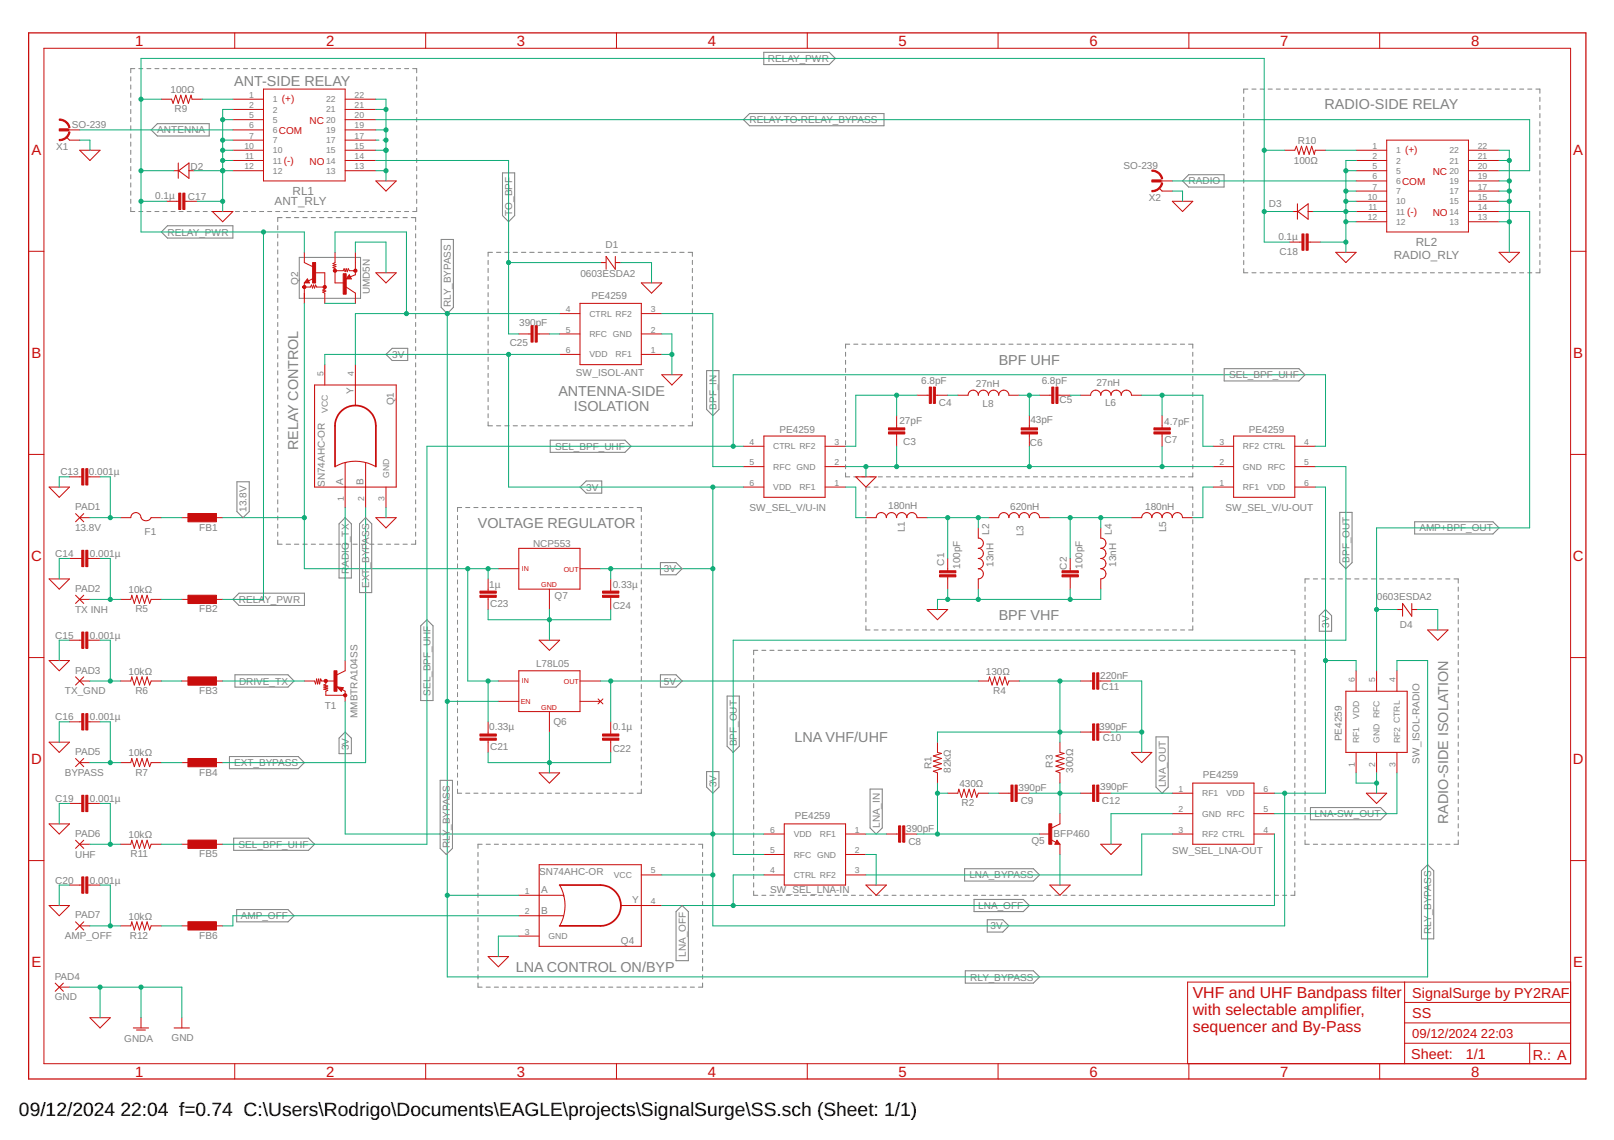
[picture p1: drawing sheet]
<svg xmlns="http://www.w3.org/2000/svg" width="297mm" height="210mm" viewBox="0 0 297 210" stroke-linecap="round" stroke-linejoin="round" font-family="sans-serif">
<defs><g id="words">
<g font-size="3.5">
<text x="3.5" y="205.4">09/12/2024</text>
<text x="22.2" y="205.4">22:04 f=0.74 C:\Users\Rodrigo\Documents\EAGLE\projects\SignalSurge\SS.sch (Sheet: 1/1)</text>
</g>
<g font-size="2.9" fill="#c90d0c">
<text x="219.5" y="183.8">VHF and UHF Bandpass filter</text>
<text x="219.5" y="186.9">with selectable amplifier,</text>
<text x="219.5" y="190">sequencer and By-Pass</text>
</g>
<g font-size="2.7" fill="#c90d0c">
<text x="24.9" y="8.4">1</text>
<text x="60" y="8.4">2</text>
<text x="95.1" y="8.4">3</text>
<text x="130.2" y="8.4">4</text>
<text x="165.4" y="8.4">5</text>
<text x="200.5" y="8.4">6</text>
<text x="235.6" y="8.4">7</text>
<text x="270.7" y="8.4">8</text>
<text x="5.8" y="28.5">A</text>
<text x="289.5" y="28.5">A</text>
<text x="5.8" y="65.9">B</text>
<text x="289.5" y="65.9">B</text>
<text x="5.7" y="103.3">C</text>
<text x="289.5" y="103.3">C</text>
<text x="5.7" y="140.7">D</text>
<text x="289.5" y="140.7">D</text>
<text x="5.8" y="178.1">E</text>
<text x="289.5" y="178.1">E</text>
<text x="24.9" y="198.2">1</text>
<text x="60" y="198.2">2</text>
<text x="95.1" y="198.2">3</text>
<text x="130.2" y="198.2">4</text>
<text x="165.4" y="198.2">5</text>
<text x="200.5" y="198.2">6</text>
<text x="235.6" y="198.2">7</text>
<text x="270.7" y="198.2">8</text>
</g>
<g font-size="2.6" fill="#808080">
<text x="43.1" y="15.8">ANT-SIDE RELAY</text>
<text x="243.8" y="20.2">RADIO-SIDE RELAY</text>
<text x="183.8" y="67.1">BPF UHF</text>
<text x="102.8" y="72.9">ANTENNA-SIDE</text>
<text x="105.6" y="75.7">ISOLATION</text>
<text x="54.9" y="82.9" transform="rotate(-90 54.9 82.9)">RELAY CONTROL</text>
<text x="88" y="97.2">VOLTAGE REGULATOR</text>
<text x="183.8" y="114.1">BPF VHF</text>
<text x="146.2" y="136.7">LNA VHF/UHF</text>
<text x="266.5" y="151.7" transform="rotate(-90 266.5 151.7)">RADIO-SIDE ISOLATION</text>
<text x="94.9" y="178.9">LNA CONTROL ON/BYP</text>
</g>
<g font-size="2.6" fill="#c90d0c">
<text x="259.9" y="183.8">SignalSurge by PY2RAF</text>
<text x="259.9" y="187.4">SS</text>
<text x="259.7" y="195">Sheet:</text>
<text x="269.8" y="194.9">1/1</text>
<text x="282.1" y="195.1">R.: A</text>
</g>
<g font-size="2.4" fill="#c90d0c">
<text x="259.9" y="191.2">09/12/2024</text>
<text x="272.6" y="191.2">22:03</text>
</g>
<g font-size="2.2" fill="#808080">
<text x="53.8" y="36">RL1</text>
<text x="50.5" y="37.8">ANT_RLY</text>
<text x="256.5" y="47.6">RADIO_RLY</text>
<text x="260.6" y="45.4">RL2</text>
</g>
<g font-size="1.8" fill="#808080">
<text x="141.3" y="11.4">RELAY_PWR</text>
<text x="31.4" y="17.1">100Ω</text>
<text x="13.2" y="23.5">SO-239</text>
<text x="32.1" y="20.7">R9</text>
<text x="137.9" y="22.7">RELAY-TO-RELAY_BYPASS</text>
<text x="10.3" y="27.7">X1</text>
<text x="28.9" y="24.6">ANTENNA</text>
<text x="238.9" y="26.6">R10</text>
<text x="35.1" y="31.4">D2</text>
<text x="206.8" y="31.1">SO-239</text>
<text x="218.8" y="34">RADIO</text>
<text x="238.1" y="30.1">100Ω</text>
<text x="28.6" y="36.6">0.1µ</text>
<text x="34.6" y="36.8">C17</text>
<text x="94.3" y="39.7" transform="rotate(-90 94.3 39.7)">TO_BPF</text>
<text x="211.4" y="37.1">X2</text>
<text x="233.5" y="38.1">D3</text>
<text x="30.8" y="43.4">RELAY_PWR</text>
<text x="111.4" y="45.6">D1</text>
<text x="235.3" y="44.1">0.1µ</text>
<text x="235.5" y="46.9">C18</text>
<text x="54.9" y="52.5" transform="rotate(-90 54.9 52.5)">Q2</text>
<text x="106.8" y="51">0603ESDA2</text>
<text x="68" y="54.2" transform="rotate(-90 68 54.2)">UMD5N</text>
<text x="83" y="56.6" transform="rotate(-90 83 56.6)">RLY_BYPASS</text>
<text x="95.6" y="60">390</text>
<text x="98.6" y="60">pF</text>
<text x="108.9" y="55.1">PE4259</text>
<text x="72.2" y="65.9">3V</text>
<text x="93.8" y="63.7">C25</text>
<text x="106" y="69.2">SW_ISOL-ANT</text>
<text x="169.5" y="70.7">6.8pF</text>
<text x="179.6" y="71.3">27nH</text>
<text x="191.7" y="70.7">6.8pF</text>
<text x="201.8" y="71.1">27nH</text>
<text x="226.2" y="69.7">SEL_BPF_UHF</text>
<text x="65" y="72.6" transform="rotate(-90 65 72.6)">Y</text>
<text x="72.5" y="74.6" transform="rotate(-90 72.5 74.6)">Q1</text>
<text x="131.8" y="75.4" transform="rotate(-90 131.8 75.4)">BPF_IN</text>
<text x="172.8" y="74.8">C4</text>
<text x="180.8" y="75">L8</text>
<text x="189.6" y="77.8">43pF</text>
<text x="195" y="74.3">C5</text>
<text x="203.4" y="74.8">L6</text>
<text x="102.2" y="82.8">SEL_BPF_UHF</text>
<text x="143.5" y="79.7">PE4259</text>
<text x="165.5" y="78">27pF</text>
<text x="166.2" y="82">C3</text>
<text x="189.5" y="82.2">C6</text>
<text x="214.3" y="78.2">4.7pF</text>
<text x="214.3" y="81.6">C7</text>
<text x="229.8" y="79.7">PE4259</text>
<text x="11.1" y="87.5">C13</text>
<text x="16.4" y="87.5">0.001µ</text>
<text x="59.8" y="89.7" transform="rotate(-90 59.8 89.7)">SN74AHC-OR</text>
<text x="63.2" y="89.3" transform="rotate(-90 63.2 89.3)">A</text>
<text x="66.9" y="89.3" transform="rotate(-90 66.9 89.3)">B</text>
<text x="13.8" y="93.9">PAD1</text>
<text x="45.4" y="94.2" transform="rotate(-90 45.4 94.2)">13.8V</text>
<text x="107.9" y="90.3">3V</text>
<text x="137.9" y="94">SW_SEL_V/U-IN</text>
<text x="163.5" y="93.7">180nH</text>
<text x="185.9" y="93.8">620nH</text>
<text x="210.8" y="93.8">180nH</text>
<text x="225.5" y="94">SW_SEL_V/U-OUT</text>
<text x="13.8" y="97.8">13.8V</text>
<text x="26.6" y="98.5">F1</text>
<text x="36.7" y="97.7">FB1</text>
<text x="98.1" y="100.8">NCP553</text>
<text x="166.5" y="98" transform="rotate(-90 166.5 98)">L1</text>
<text x="182.1" y="98.5" transform="rotate(-90 182.1 98.5)">L2</text>
<text x="188.3" y="98.8" transform="rotate(-90 188.3 98.8)">L3</text>
<text x="204.6" y="98.5" transform="rotate(-90 204.6 98.5)">L4</text>
<text x="214.6" y="98" transform="rotate(-90 214.6 98)">L5</text>
<text x="261.2" y="97.9">AMP+BPF_OUT</text>
<text x="10.2" y="102.6">C14</text>
<text x="16.6" y="102.6">0.001µ</text>
<text x="64.2" y="105.7" transform="rotate(-90 64.2 105.7)">R</text>
<text x="64.2" y="104.3" transform="rotate(-90 64.2 104.3)">ADIO_TX</text>
<text x="67.9" y="104.7" transform="rotate(-90 67.9 104.7)">_BYPASS</text>
<text x="122.2" y="105.4">3V</text>
<text x="173.8" y="104.2" transform="rotate(-90 173.8 104.2)">C1</text>
<text x="176.7" y="104.8" transform="rotate(-90 176.7 104.8)">100pF</text>
<text x="182.9" y="104.4" transform="rotate(-90 182.9 104.4)">13nH</text>
<text x="196.3" y="104.9" transform="rotate(-90 196.3 104.9)">C2</text>
<text x="199.2" y="104.8" transform="rotate(-90 199.2 104.8)">100pF</text>
<text x="205.4" y="104.4" transform="rotate(-90 205.4 104.4)">13nH</text>
<text x="248.4" y="103.6" transform="rotate(-90 248.4 103.6)">BPF_OUT</text>
<text x="13.8" y="112.8">TX INH</text>
<text x="13.8" y="109">PAD2</text>
<text x="23.7" y="109.2">10kΩ</text>
<text x="24.9" y="112.8">R5</text>
<text x="36.7" y="112.8">FB2</text>
<text x="44" y="111">RELAY_PWR</text>
<text x="67.9" y="108.3" transform="rotate(-90 67.9 108.3)">EXT</text>
<text x="90" y="108.2">1µ</text>
<text x="90.2" y="111.8">C23</text>
<text x="102.1" y="110.4">Q7</text>
<text x="112.8" y="108.2">0.33µ</text>
<text x="112.8" y="112.1">C24</text>
<text x="253.4" y="110.4">0603ESDA2</text>
<text x="10.2" y="117.6">C15</text>
<text x="16.6" y="117.6">0.001µ</text>
<text x="244.6" y="115.6" transform="rotate(-90 244.6 115.6)">3V</text>
<text x="257.6" y="115.5">D4</text>
<text x="13.8" y="124">PAD3</text>
<text x="23.7" y="124.3">10kΩ</text>
<text x="98.7" y="122.8">L78L05</text>
<text x="181.4" y="124.3">130Ω</text>
<text x="202.5" y="125">220nF</text>
<text x="11.9" y="127.8">TX_GND</text>
<text x="24.9" y="127.8">R6</text>
<text x="36.7" y="127.8">FB3</text>
<text x="44" y="126">DRIVE_TX</text>
<text x="59.8" y="130.5">T1</text>
<text x="79.2" y="128.1" transform="rotate(-90 79.2 128.1)">SEL_BPF_UHF</text>
<text x="122.2" y="126">5V</text>
<text x="182.8" y="127.8">R4</text>
<text x="202.7" y="127.1">C11</text>
<text x="10.2" y="132.6">C16</text>
<text x="16.6" y="132.6">0.001µ</text>
<text x="65.8" y="132.2" transform="rotate(-90 65.8 132.2)">MMBTRA104SS</text>
<text x="90" y="134.5">0.33µ</text>
<text x="101.9" y="133.5">Q6</text>
<text x="112.8" y="134.5">0.1µ</text>
<text x="135.6" y="137.4" transform="rotate(-90 135.6 137.4)">BPF_OUT</text>
<text x="202.3" y="134.4">390pF</text>
<text x="203" y="136.5">C10</text>
<text x="246.9" y="136.5" transform="rotate(-90 246.9 136.5)">PE4259</text>
<text x="11.9" y="142.9">BYPASS</text>
<text x="13.8" y="139">PAD5</text>
<text x="23.7" y="139.3">10kΩ</text>
<text x="24.9" y="142.8">R7</text>
<text x="36.7" y="142.8">FB4</text>
<text x="43.1" y="141.1">EXT_BYPASS</text>
<text x="64.2" y="138.2" transform="rotate(-90 64.2 138.2)">3V</text>
<text x="90.2" y="138.1">C21</text>
<text x="112.8" y="138.4">C22</text>
<text x="171.4" y="141.5" transform="rotate(-90 171.4 141.5)">R1</text>
<text x="175" y="142.3" transform="rotate(-90 175 142.3)">82kΩ</text>
<text x="193.8" y="141.4" transform="rotate(-90 193.8 141.4)">R3</text>
<text x="197.5" y="142.3" transform="rotate(-90 197.5 142.3)">300Ω</text>
<text x="221.4" y="143.2">PE4259</text>
<text x="261.2" y="140.6" transform="rotate(-90 261.2 140.6)">SW_ISOL-RADIO</text>
<text x="10.2" y="147.7">C19</text>
<text x="16.6" y="147.7">0.001µ</text>
<text x="131.8" y="144.9" transform="rotate(-90 131.8 144.9)">3V</text>
<text x="176.6" y="144.9">430Ω</text>
<text x="176.9" y="148.5">R2</text>
<text x="187.4" y="145.7">390pF</text>
<text x="187.8" y="148.1">C9</text>
<text x="202.5" y="145.5">390pF</text>
<text x="202.8" y="148.1">C12</text>
<text x="214.5" y="144.9" transform="rotate(-90 214.5 144.9)">LNA_OUT</text>
<text x="13.8" y="154.1">PAD6</text>
<text x="23.7" y="154.3">10kΩ</text>
<text x="146.3" y="150.8">PE4259</text>
<text x="161.9" y="152.4" transform="rotate(-90 161.9 152.4)">LNA_IN</text>
<text x="166.8" y="153.2">390pF</text>
<text x="167.2" y="155.6">C8</text>
<text x="189.8" y="155.5">Q5</text>
<text x="193.9" y="154.1">BFP460</text>
<text x="241.9" y="150.5">LNA-SW_OUT</text>
<text x="13.8" y="157.9">UHF</text>
<text x="24" y="157.9">R11</text>
<text x="36.7" y="157.9">FB5</text>
<text x="43.9" y="156.1">SEL_BPF_UHF</text>
<text x="82.8" y="156.2" transform="rotate(-90 82.8 156.2)">RLY_BYPASS</text>
<text x="99.2" y="161.1">SN74AHC-OR</text>
<text x="178.4" y="161.7">LNA_BYPASS</text>
<text x="215.8" y="157.3">SW_SEL_LNA-OUT</text>
<text x="10.2" y="162.7">C20</text>
<text x="16.6" y="162.7">0.001µ</text>
<text x="99.6" y="164.5">A</text>
<text x="116.3" y="166.4">Y</text>
<text x="141.8" y="164.5">SW_SEL_LNA-IN</text>
<text x="180" y="167.4">LNA_OFF</text>
<text x="11.9" y="172.9">AMP_OFF</text>
<text x="13.8" y="169.1">PAD7</text>
<text x="23.7" y="169.4">10kΩ</text>
<text x="23.9" y="172.9">R12</text>
<text x="36.7" y="172.9">FB6</text>
<text x="44.3" y="169.3">AMP_OFF</text>
<text x="99.6" y="168.2">B</text>
<text x="114.3" y="173.8">Q4</text>
<text x="182.3" y="171.1">3V</text>
<text x="263.4" y="172" transform="rotate(-90 263.4 172)">RLY_BYPASS</text>
<text x="126.2" y="176.1" transform="rotate(-90 126.2 176.1)">LNA_OFF</text>
<text x="10.1" y="184.2">GND</text>
<text x="10.1" y="180.4">PAD4</text>
<text x="178.6" y="180.5">RLY_BYPASS</text>
<text x="22.9" y="191.9">GNDA</text>
<text x="31.6" y="191.7">GND</text>
</g>
<g font-size="1.8" fill="#c90d0c">
<text x="51.9" y="18.8">(+)</text>
<text x="57" y="22.8">NC</text>
<text x="51.3" y="24.7">COM</text>
<text x="258.6" y="28.2">(+)</text>
<text x="52.3" y="30.1">(-)</text>
<text x="57" y="30.3">NO</text>
<text x="258" y="34.1">COM</text>
<text x="263.7" y="32.2">NC</text>
<text x="259" y="39.5">(-)</text>
<text x="263.7" y="39.7">NO</text>
</g>
<g font-size="1.6" fill="#808080">
<text x="45.9" y="18">1</text>
<text x="45.9" y="19.9">2</text>
<text x="45.9" y="21.8">5</text>
<text x="45.9" y="23.6">6</text>
<text x="50.2" y="18.8">1</text>
<text x="50.2" y="20.7">2</text>
<text x="50.2" y="22.6">5</text>
<text x="60" y="22.6">20</text>
<text x="60" y="20.7">21</text>
<text x="60" y="18.8">22</text>
<text x="65.3" y="23.6">19</text>
<text x="65.3" y="21.8">20</text>
<text x="65.3" y="19.9">21</text>
<text x="65.3" y="18">22</text>
<text x="45" y="27.4">10</text>
<text x="45.1" y="29.3">11</text>
<text x="45.9" y="25.5">7</text>
<text x="50.2" y="24.5">6</text>
<text x="50.2" y="26.4">7</text>
<text x="50.2" y="28.2">10</text>
<text x="60" y="28.2">15</text>
<text x="60" y="26.4">17</text>
<text x="60" y="24.5">19</text>
<text x="65.3" y="29.3">14</text>
<text x="65.3" y="27.4">15</text>
<text x="65.3" y="25.5">17</text>
<text x="252.6" y="27.4">1</text>
<text x="252.6" y="29.3">2</text>
<text x="256.9" y="28.2">1</text>
<text x="266.7" y="28.2">22</text>
<text x="272" y="29.3">21</text>
<text x="272" y="27.4">22</text>
<text x="45" y="31.2">12</text>
<text x="50.2" y="30.1">11</text>
<text x="50.2" y="32">12</text>
<text x="60" y="32">13</text>
<text x="60" y="30.1">14</text>
<text x="65.3" y="31.2">13</text>
<text x="252.6" y="31.2">5</text>
<text x="252.6" y="33">6</text>
<text x="252.6" y="34.9">7</text>
<text x="256.9" y="30.1">2</text>
<text x="256.9" y="32">5</text>
<text x="256.9" y="33.9">6</text>
<text x="256.9" y="35.8">7</text>
<text x="266.7" y="35.7">17</text>
<text x="266.7" y="33.9">19</text>
<text x="266.7" y="32">20</text>
<text x="266.7" y="30.1">21</text>
<text x="272" y="34.9">17</text>
<text x="272" y="33">19</text>
<text x="272" y="31.2">20</text>
<text x="251.7" y="36.8">10</text>
<text x="251.7" y="40.6">12</text>
<text x="251.8" y="38.7">11</text>
<text x="256.9" y="37.6">10</text>
<text x="256.9" y="39.5">11</text>
<text x="256.9" y="41.4">12</text>
<text x="266.7" y="41.4">13</text>
<text x="266.7" y="39.5">14</text>
<text x="266.7" y="37.6">15</text>
<text x="272" y="40.6">13</text>
<text x="272" y="38.7">14</text>
<text x="272" y="36.8">15</text>
<text x="104.1" y="57.5">4</text>
<text x="108.5" y="58.3">CTRL RF2</text>
<text x="119.8" y="57.5">3</text>
<text x="104.1" y="65">6</text>
<text x="104.1" y="61.2">5</text>
<text x="108.5" y="65.8">VDD</text>
<text x="108.5" y="62.1">RFC GND</text>
<text x="113.3" y="65.8">RF1</text>
<text x="119.8" y="65">1</text>
<text x="119.8" y="61.2">2</text>
<text x="59.5" y="69.2" transform="rotate(-90 59.5 69.2)">5</text>
<text x="65.1" y="69.2" transform="rotate(-90 65.1 69.2)">4</text>
<text x="60.3" y="76" transform="rotate(-90 60.3 76)">VCC</text>
<text x="138" y="81.9">4</text>
<text x="142.3" y="82.7">CTRL RF2</text>
<text x="153.6" y="81.9">3</text>
<text x="224.4" y="81.9">3</text>
<text x="228.8" y="82.7">RF2 CTRL</text>
<text x="240" y="81.9">4</text>
<text x="71.6" y="88" transform="rotate(-90 71.6 88)">GND</text>
<text x="138" y="89.4">6</text>
<text x="138" y="85.7">5</text>
<text x="142.3" y="86.5">RFC GND</text>
<text x="153.6" y="89.4">1</text>
<text x="153.6" y="85.7">2</text>
<text x="224.4" y="89.4">1</text>
<text x="224.4" y="85.7">2</text>
<text x="228.8" y="86.5">GND RFC</text>
<text x="240" y="89.4">6</text>
<text x="240" y="85.7">5</text>
<text x="63.3" y="92.3" transform="rotate(-90 63.3 92.3)">1</text>
<text x="67" y="92.3" transform="rotate(-90 67 92.3)">2</text>
<text x="70.8" y="92.3" transform="rotate(-90 70.8 92.3)">3</text>
<text x="142.3" y="90.2">VDD</text>
<text x="147.1" y="90.2">RF1</text>
<text x="228.8" y="90.2">RF1</text>
<text x="233.2" y="90.2">VDD</text>
<text x="249.3" y="125.5" transform="rotate(-90 249.3 125.5)">6</text>
<text x="253.1" y="125.5" transform="rotate(-90 253.1 125.5)">5</text>
<text x="256.8" y="125.5" transform="rotate(-90 256.8 125.5)">4</text>
<text x="250.1" y="132.3" transform="rotate(-90 250.1 132.3)">VDD</text>
<text x="250.1" y="136.8" transform="rotate(-90 250.1 136.8)">RF1</text>
<text x="253.9" y="136.8" transform="rotate(-90 253.9 136.8)">GND RFC</text>
<text x="257.7" y="136.8" transform="rotate(-90 257.7 136.8)">RF2 CTRL</text>
<text x="249.3" y="141.2" transform="rotate(-90 249.3 141.2)">1</text>
<text x="253.1" y="141.2" transform="rotate(-90 253.1 141.2)">2</text>
<text x="256.8" y="141.2" transform="rotate(-90 256.8 141.2)">3</text>
<text x="216.9" y="145.8">1</text>
<text x="216.9" y="149.6">2</text>
<text x="221.2" y="146.6">RF1</text>
<text x="225.7" y="146.6">VDD</text>
<text x="232.5" y="145.8">6</text>
<text x="232.5" y="149.6">5</text>
<text x="141.7" y="153.3">6</text>
<text x="146.1" y="154.1">VDD</text>
<text x="150.9" y="154.1">RF1</text>
<text x="157.3" y="153.3">1</text>
<text x="216.9" y="153.3">3</text>
<text x="221.2" y="150.4">GND RFC</text>
<text x="221.2" y="154.1">RF2 CTRL</text>
<text x="232.5" y="153.3">4</text>
<text x="113" y="161.6">VCC</text>
<text x="119.8" y="160.8">5</text>
<text x="141.7" y="157.1">5</text>
<text x="141.7" y="160.8">4</text>
<text x="146.1" y="157.9">RFC GND</text>
<text x="146.1" y="161.6">CTRL RF2</text>
<text x="157.3" y="157.1">2</text>
<text x="157.3" y="160.8">3</text>
<text x="96.6" y="164.6">1</text>
<text x="119.8" y="166.5">4</text>
<text x="96.6" y="172.1">3</text>
<text x="96.6" y="168.3">2</text>
<text x="101" y="172.9">GND</text>
</g>
<g font-size="1.3" fill="#c90d0c">
<text x="96" y="105.1">IN</text>
<text x="103.7" y="105.3">OUT</text>
<text x="99.6" y="108.1">GND</text>
<text x="96" y="125.8">IN</text>
<text x="103.8" y="125.9">OUT</text>
<text x="95.9" y="129.7">EN</text>
<text x="99.6" y="130.6">GND</text>
</g>
</g></defs>
<g fill="none" stroke="#808080" stroke-width=".18">
<path d="M24.1 14.1v.8M24.1 15.6v.8M24.1 17.1v.8M24.1 18.6v.8M24.8 12.6h-.7v.8M25.5 12.6h.8M27 12.6h.8M28.5 12.6h.8M30 12.6h.7M31.5 12.6h.7M33 12.6h.7M34.4 12.6h.8"/>
<path d="M35.9 12.6h.8M37.4 12.6h.7M38.9 12.6h.7M40.4 12.6h.7M41.8 12.6h.8M43.3 12.6h.8M44.8 12.6h.8M46.3 12.6h.7M47.8 12.6h.7M49.3 12.6h.7M50.7 12.6h.8M52.2 12.6h.8"/>
<path d="M53.7 12.6h.7M55.2 12.6h.7M56.7 12.6h.7M58.1 12.6h.8M59.6 12.6h.8M61.1 12.6h.8M62.6 12.6h.8M64.1 12.6h.7M65.6 12.6h.7M67.1 12.6h.7M68.5 12.6h.8M70 12.6h.8"/>
<path d="M71.5 12.6h.7M73 12.6h.7M74.5 12.6h.7M75.9 12.6h.8v.8M76.7 14.1v.8M76.7 15.6v.8M76.7 17.1v.8M76.7 18.6v.8M228.9 17.9v.8M228.9 19.4v.8M229.7 16.4h-.8v.8M230.4 16.4h.8"/>
<path d="M231.9 16.4h.7M233.4 16.4h.7M234.9 16.4h.7M236.4 16.4h.7M237.9 16.4h.7M239.4 16.4h.7M240.9 16.4h.7M242.3 16.4h.8M243.8 16.4h.8M245.3 16.4h.8M246.8 16.4h.8M248.3 16.4h.8"/>
<path d="M249.8 16.4h.7M251.3 16.4h.8M252.8 16.4h.8M254.3 16.4h.7M255.8 16.4h.7M257.3 16.4h.7M258.8 16.4h.7M260.3 16.4h.7M261.7 16.4h.8M263.2 16.4h.8M264.7 16.4h.8M266.2 16.4h.8"/>
<path d="M267.7 16.4h.8M269.2 16.4h.8M270.7 16.4h.8M272.2 16.4h.7M273.7 16.4h.7M275.2 16.4h.7M276.7 16.4h.7M278.2 16.4h.7M279.7 16.4h.7M281.2 16.4h.7M282.7 16.4h.7v.8M283.4 17.9v.8"/>
<path d="M283.4 19.4v.8M24.1 38.2v.7h.7M24.1 20.2v.7M24.1 21.7v.7M24.1 23.2v.7M24.1 24.7v.7M24.1 26.2v.7M24.1 27.7v.7M24.1 29.2v.7M24.1 30.7v.7M24.1 32.2v.7M24.1 33.7v.7"/>
<path d="M24.1 35.2v.7M24.1 36.7v.7M25.5 38.9h.8M27 38.9h.8M28.5 38.9h.8M30 38.9h.7M31.5 38.9h.7M33 38.9h.7M34.4 38.9h.8M35.9 38.9h.8M37.4 38.9h.7M38.9 38.9h.7"/>
<path d="M40.4 38.9h.7M41.8 38.9h.8M43.3 38.9h.8M44.8 38.9h.8M46.3 38.9h.7M47.8 38.9h.7M49.3 38.9h.7M50.7 38.9h.8M52.2 38.9h.8M53.7 38.9h.7M55.2 38.9h.7M56.7 38.9h.7"/>
<path d="M58.1 38.9h.8M59.6 38.9h.8M61.1 38.9h.8M62.6 38.9h.8M64.1 38.9h.7M65.6 38.9h.7M67.1 38.9h.7M68.5 38.9h.8M70 38.9h.8M71.5 38.9h.7M73 38.9h.7M74.5 38.9h.7"/>
<path d="M76.7 38.2v.7h-.8M76.7 20.2v.7M76.7 21.7v.7M76.7 23.2v.7M76.7 24.7v.7M76.7 26.2v.7M76.7 27.7v.7M76.7 29.2v.7M76.7 30.7v.7M76.7 32.2v.7M76.7 33.7v.7M76.7 35.2v.7"/>
<path d="M76.7 36.7v.7M228.9 20.9v.8M228.9 22.4v.8M228.9 23.9v.8M228.9 25.4v.8M228.9 26.9v.8M228.9 28.4v.8M228.9 29.9v.8M228.9 31.4v.8M228.9 32.9v.8M228.9 34.4v.8M228.9 35.9v.8"/>
<path d="M228.9 37.4v.8M228.9 38.9v.8M283.4 20.9v.8M283.4 22.4v.8M283.4 23.9v.8M283.4 25.4v.8M283.4 26.9v.8M283.4 28.4v.8M283.4 29.9v.8M283.4 31.4v.8M283.4 32.9v.8M283.4 34.4v.8"/>
<path d="M283.4 35.9v.8M283.4 37.4v.8M283.4 38.9v.8M51.1 41.6v.7M51.1 43.1v.7M51.1 44.5v.8M51.1 46v.8M51.1 47.5v.7M51.1 49v.7M51.1 50.5v.7M51.1 51.9v.8M51.1 53.4v.8"/>
<path d="M51.1 54.9v.8M51.1 56.4v.7M51.1 57.9v.7M51.1 59.4v.7M51.9 40.1h-.8v.7M52.7 40.1h.8M54.2 40.1h.8M55.1 47.4h11.3v7.5h-11.3zM55.7 40.1h.8M57.3 40.1h.8M58.8 40.1h.8M60.3 40.1h.8"/>
<path d="M61.9 40.1h.8M63.4 40.1h.8M64.9 40.1h.8M66.5 40.1h.8M68 40.1h.8M69.6 40.1h.8M71.1 40.1h.8M72.6 40.1h.8M74.2 40.1h.8M75.7 40.1h.8v.7M76.5 41.6v.7M76.5 43.1v.7"/>
<path d="M76.5 44.5v.8M76.5 46v.8M76.5 47.5v.7M76.5 49v.7M76.5 50.5v.7M76.5 51.9v.8M76.5 53.4v.8M76.5 54.9v.8M76.5 56.4v.7M76.5 57.9v.7M76.5 59.4v.7M89.8 47.9v.8"/>
<path d="M89.8 49.4v.8M89.8 50.9v.8M89.8 52.4v.7M89.8 53.9v.7M89.8 55.4v.7M89.8 56.9v.7M89.8 58.4v.7M89.8 59.8v.8M90.6 46.5h-.8v.7M91.4 46.5h.8M92.9 46.5h.8M94.4 46.5h.8"/>
<path d="M96 46.5h.8M97.5 46.5h.8M99 46.5h.8M100.6 46.5h.8M102.1 46.5h.8M103.6 46.5h.8M105.2 46.5h.8M106.7 46.5h.8M108.2 46.5h.8M109.8 46.5h.8M111.3 46.5h.8M112.8 46.5h.8"/>
<path d="M114.4 46.5h.8M115.9 46.5h.8M117.4 46.5h.8M119 46.5h.8M120.5 46.5h.8M122 46.5h.8M123.6 46.5h.8M125.1 46.5h.8M126.6 46.5h.8v.7M127.4 47.9v.8M127.4 49.4v.8M127.4 50.9v.8"/>
<path d="M127.4 52.4v.7M127.4 53.9v.7M127.4 55.4v.7M127.4 56.9v.7M127.4 58.4v.7M127.4 59.8v.8M228.9 40.4v.8M228.9 42v.7M228.9 43.5v.7M228.9 45v.7M228.9 46.5v.7M228.9 48v.7"/>
<path d="M228.9 49.5v.7h.8M230.4 50.2h.8M231.9 50.2h.7M233.4 50.2h.7M234.9 50.2h.7M236.4 50.2h.7M237.9 50.2h.7M239.4 50.2h.7M240.9 50.2h.7M242.3 50.2h.8M243.8 50.2h.8M245.3 50.2h.8"/>
<path d="M246.8 50.2h.8M248.3 50.2h.8M249.8 50.2h.7M251.3 50.2h.8M252.8 50.2h.8M254.3 50.2h.7M255.8 50.2h.7M257.3 50.2h.7M258.8 50.2h.7M260.3 50.2h.7M261.7 50.2h.8M263.2 50.2h.8"/>
<path d="M264.7 50.2h.8M266.2 50.2h.8M267.7 50.2h.8M269.2 50.2h.8M270.7 50.2h.8M272.2 50.2h.7M273.7 50.2h.7M275.2 50.2h.7M276.7 50.2h.7M278.2 50.2h.7M279.7 50.2h.7M281.2 50.2h.7"/>
<path d="M283.4 49.5v.7h-.7M283.4 40.4v.8M283.4 42v.7M283.4 43.5v.7M283.4 45v.7M283.4 46.5v.7M283.4 48v.7M51.1 60.9v.7M51.1 62.3v.8M51.1 63.8v.8M51.1 65.3v.8M51.1 66.8v.7"/>
<path d="M51.1 68.3v.7M51.1 69.8v.7M51.1 71.2v.8M51.1 72.7v.8M51.1 74.2v.8M51.1 75.7v.8M51.1 77.2v.7M51.1 78.7v.7M76.5 60.9v.7M76.5 62.3v.8M76.5 63.8v.8M76.5 65.3v.8"/>
<path d="M76.5 66.8v.7M76.5 68.3v.7M76.5 69.8v.7M76.5 71.2v.8M76.5 72.7v.8M76.5 74.2v.8M76.5 75.7v.8M76.5 77.2v.7M76.5 78.7v.7M89.8 77.7v.7h.8M89.8 61.3v.8M89.8 62.8v.7"/>
<path d="M89.8 64.3v.7M89.8 65.8v.7M89.8 67.3v.7M89.8 68.7v.8M89.8 70.2v.8M89.8 71.7v.8M89.8 73.2v.8M89.8 74.7v.7M89.8 76.2v.7M91.4 78.4h.8M92.9 78.4h.8M94.4 78.4h.8"/>
<path d="M96 78.4h.8M97.5 78.4h.8M99 78.4h.8M100.6 78.4h.8M102.1 78.4h.8M103.6 78.4h.8M105.2 78.4h.8M106.7 78.4h.8M108.2 78.4h.8M109.8 78.4h.8M111.3 78.4h.8M112.8 78.4h.8"/>
<path d="M114.4 78.4h.8M115.9 78.4h.8M117.4 78.4h.8M119 78.4h.8M120.5 78.4h.8M122 78.4h.8M123.6 78.4h.8M125.1 78.4h.8M127.4 61.3v.8M127.4 62.8v.7M127.4 64.3v.7M127.4 65.8v.7"/>
<path d="M127.4 67.3v.7M127.4 68.7v.8M127.4 70.2v.8M127.4 71.7v.8M127.4 73.2v.8M127.4 74.7v.7M127.4 76.2v.7M127.4 77.7v.7h-.8M155.6 64.9v.7M155.6 66.3v.8M155.6 67.8v.8M155.6 69.3v.7"/>
<path d="M155.6 70.8v.7M155.6 72.3v.7M155.6 73.7v.8M155.6 75.2v.8M155.6 76.7v.7M155.6 78.2v.7M155.6 79.7v.7M156.4 63.4h-.8v.7M157.1 63.4h.8M158.6 63.4h.8M160.1 63.4h.8M161.6 63.4h.8"/>
<path d="M163.1 63.4h.8M164.6 63.4h.8M166.1 63.4h.8M167.6 63.4h.8M169.1 63.4h.8M170.6 63.4h.8M172.1 63.4h.8M173.7 63.4h.7M175.2 63.4h.7M176.7 63.4h.7M178.2 63.4h.7M179.7 63.4h.7"/>
<path d="M181.2 63.4h.7M182.7 63.4h.7M184.2 63.4h.7M185.7 63.4h.7M187.2 63.4h.7M188.7 63.4h.7M190.2 63.4h.7M191.7 63.4h.7M193.2 63.4h.8M194.7 63.4h.8M196.2 63.4h.8M197.7 63.4h.8"/>
<path d="M199.2 63.4h.8M200.7 63.4h.8M202.2 63.4h.8M203.7 63.4h.8M205.2 63.4h.8M206.7 63.4h.8M208.2 63.4h.8M209.7 63.4h.8M211.2 63.4h.8M212.7 63.4h.8M214.2 63.4h.8M215.7 63.4h.8"/>
<path d="M217.2 63.4h.8M218.7 63.4h.8v.7M219.5 64.9v.7M219.5 66.3v.8M219.5 67.8v.8M219.5 69.3v.7M219.5 70.8v.7M219.5 72.3v.7M219.5 73.7v.8M219.5 75.2v.8M219.5 76.7v.7M219.5 78.2v.7"/>
<path d="M219.5 79.7v.7M51.1 80.2v.7M51.1 81.6v.8M51.1 83.1v.8M51.1 84.6v.8M51.1 86.1v.7M51.1 87.6v.7M51.1 89.1v.7M51.1 90.6v.7M51.1 92v.8M51.1 93.5v.8M51.1 95v.8"/>
<path d="M51.1 96.5v.7M51.1 98v.7M51.1 99.5v.7h.8M76.5 99.5v.7h-.8M76.5 80.2v.7M76.5 81.6v.8M76.5 83.1v.8M76.5 84.6v.8M76.5 86.1v.7M76.5 87.6v.7M76.5 89.1v.7M76.5 90.6v.7"/>
<path d="M76.5 92v.8M76.5 93.5v.8M76.5 95v.8M76.5 96.5v.7M76.5 98v.7M84.2 94.9v.8M84.2 96.4v.8M84.2 97.9v.7M84.2 99.4v.7M85 93.5h-.8v.7M85.7 93.5h.8M87.2 93.5h.8"/>
<path d="M88.7 93.5h.8M90.2 93.5h.8M91.7 93.5h.8M93.2 93.5h.8M94.7 93.5h.8M96.2 93.5h.8M97.7 93.5h.8M99.2 93.5h.8M100.7 93.5h.8M102.2 93.5h.8M103.7 93.5h.8M105.2 93.5h.8"/>
<path d="M106.7 93.5h.8M108.2 93.5h.8M109.7 93.5h.8M111.3 93.5h.7M112.8 93.5h.7M114.3 93.5h.7M115.8 93.5h.7M117.3 93.5h.7v.7M118 94.9v.8M118 96.4v.8M118 97.9v.7M118 99.4v.7"/>
<path d="M155.6 81.1v.8M155.6 82.6v.8M155.6 84.1v.7M155.6 85.6v.7M155.6 87.1v.7h.8M157.1 87.8h.8M158.6 87.8h.8M159.4 91.2v.7M159.4 92.7v.8M159.4 94.2v.8M159.4 95.7v.8M159.4 97.2v.8"/>
<path d="M159.4 98.7v.8M160.1 87.8h.8M160.1 89.7h-.7v.7M160.9 89.7h.7M161.6 87.8h.8M162.3 89.7h.8M163.1 87.8h.8M163.8 89.7h.8M164.6 87.8h.8M165.3 89.7h.8M166.1 87.8h.8M166.8 89.7h.7"/>
<path d="M167.6 87.8h.8M168.3 89.7h.7M169.1 87.8h.8M169.8 89.7h.7M170.6 87.8h.8M171.3 89.7h.7M172.1 87.8h.8M172.7 89.7h.8M173.7 87.8h.7M174.2 89.7h.8M175.2 87.8h.7M175.7 89.7h.7"/>
<path d="M176.7 87.8h.7M177.2 89.7h.7M178.2 87.8h.7M178.7 89.7h.7M179.7 87.8h.7M180.1 89.7h.8M181.2 87.8h.7M181.7 89.7h.7M182.7 87.8h.7M183.1 89.7h.8M184.2 87.8h.7M184.6 89.7h.8"/>
<path d="M185.7 87.8h.7M186.1 89.7h.7M187.2 87.8h.7M187.6 89.7h.7M188.7 87.8h.7M189.1 89.7h.7M190.2 87.8h.7M190.6 89.7h.7M191.7 87.8h.7M192 89.7h.8M193.2 87.8h.8M193.5 89.7h.8"/>
<path d="M194.7 87.8h.8M195 89.7h.7M196.2 87.8h.8M196.5 89.7h.7M197.7 87.8h.8M198 89.7h.7M199.2 87.8h.8M199.5 89.7h.7M200.7 87.8h.8M201 89.7h.7M202.2 87.8h.8M202.4 89.7h.8"/>
<path d="M203.7 87.8h.8M203.9 89.7h.8M205.2 87.8h.8M205.4 89.7h.7M206.7 87.8h.8M206.9 89.7h.7M208.2 87.8h.8M208.4 89.7h.7M209.7 87.8h.8M209.8 89.7h.8M211.2 87.8h.8M211.3 89.7h.8"/>
<path d="M212.7 87.8h.8M212.8 89.7h.8M214.2 87.8h.8M214.3 89.7h.8M215.7 87.8h.8M215.8 89.7h.7M217.2 87.8h.8M217.3 89.7h.7M218.8 89.7h.7v.7M219.5 87.1v.7h-.8M219.5 81.1v.8M219.5 82.6v.8"/>
<path d="M219.5 84.1v.7M219.5 85.6v.7M219.5 91.2v.7M219.5 92.7v.8M219.5 94.2v.8M219.5 95.7v.8M219.5 97.2v.8M219.5 98.7v.8M52.7 100.2h.8M54.2 100.2h.8M55.7 100.2h.8M57.3 100.2h.8"/>
<path d="M58.8 100.2h.8M60.3 100.2h.8M61.9 100.2h.8M63.4 100.2h.8M64.9 100.2h.8M66.5 100.2h.8M68 100.2h.8M69.6 100.2h.8M71.1 100.2h.8M72.6 100.2h.8M74.2 100.2h.8M84.2 100.9v.7"/>
<path d="M84.2 102.3v.8M84.2 103.8v.8M84.2 105.3v.7M84.2 106.8v.7M84.2 108.3v.7M84.2 109.7v.8M84.2 111.2v.8M84.2 112.7v.8M84.2 114.2v.7M84.2 115.7v.7M84.2 117.2v.7M84.2 118.6v.8"/>
<path d="M118 100.9v.7M118 102.3v.8M118 103.8v.8M118 105.3v.7M118 106.8v.7M118 108.3v.7M118 109.7v.8M118 111.2v.8M118 112.7v.8M118 114.2v.7M118 115.7v.7M118 117.2v.7"/>
<path d="M118 118.6v.8M139.5 119.7h-.8v.8M140.2 119.7h.7M141.7 119.7h.8M143.2 119.7h.8M144.7 119.7h.8M146.2 119.7h.7M147.7 119.7h.7M149.2 119.7h.7M150.7 119.7h.7M152.2 119.7h.7M153.7 119.7h.7"/>
<path d="M155.2 119.7h.7M156.7 119.7h.7M158.2 119.7h.7M159.4 100.2v.8M159.4 101.7v.8M159.4 103.2v.8M159.4 104.7v.8M159.4 106.2v.8M159.4 107.7v.8M159.4 109.2v.8M159.4 110.7v.8M159.4 112.2v.8"/>
<path d="M159.4 113.7v.8M159.4 115.2v.8h.7M159.7 119.7h.7M160.9 116h.7M161.2 119.7h.7M162.3 116h.8M162.7 119.7h.7M163.8 116h.8M164.2 119.7h.7M165.3 116h.8M165.7 119.7h.7M166.8 116h.7"/>
<path d="M167.2 119.7h.7M168.3 116h.7M168.7 119.7h.7M169.8 116h.7M170.2 119.7h.7M171.3 116h.7M171.6 119.7h.8M172.7 116h.8M173.1 119.7h.8M174.2 116h.8M174.6 119.7h.8M175.7 116h.7"/>
<path d="M176.1 119.7h.8M177.2 116h.7M177.6 119.7h.8M178.7 116h.7M179.1 119.7h.8M180.1 116h.8M180.6 119.7h.8M181.7 116h.7M182.1 119.7h.8M183.1 116h.8M183.6 119.7h.8M184.6 116h.8"/>
<path d="M185.1 119.7h.8M186.1 116h.7M186.6 119.7h.8M187.6 116h.7M188.1 119.7h.8M189.1 116h.7M189.6 119.7h.8M190.6 116h.7M191.1 119.7h.8M192 116h.8M192.6 119.7h.8M193.5 116h.8"/>
<path d="M194.1 119.7h.8M195 116h.7M195.6 119.7h.8M196.5 116h.7M197.1 119.7h.8M198 116h.7M198.6 119.7h.8M199.5 116h.7M200.1 119.7h.8M201 116h.7M201.6 119.7h.8M202.4 116h.8"/>
<path d="M203.1 119.7h.8M203.9 116h.8M204.6 119.7h.8M205.4 116h.7M206.1 119.7h.8M206.9 116h.7M207.6 119.7h.7M208.4 116h.7M209.1 119.7h.7M209.8 116h.8M210.6 119.7h.7M211.3 116h.8"/>
<path d="M212.1 119.7h.8M212.8 116h.8M213.6 119.7h.7M214.3 116h.8M215.1 119.7h.7M215.8 116h.7M216.6 119.7h.7M217.3 116h.7M218.1 119.7h.7M219.5 100.2v.8M219.5 101.7v.8M219.5 103.2v.8"/>
<path d="M219.5 104.7v.8M219.5 106.2v.8M219.5 107.7v.8M219.5 109.2v.8M219.5 110.7v.8M219.5 112.2v.8M219.5 113.7v.8M219.5 115.2v.8h-.7M219.6 119.7h.7M221.1 119.7h.7M222.6 119.7h.7M224.1 119.7h.7"/>
<path d="M225.6 119.7h.7M227.1 119.7h.7M228.6 119.7h.7M230.1 119.7h.7M231.6 119.7h.7M233 119.7h.8M234.5 119.7h.8M236.1 119.7h.7M237.6 119.7h.7v.8M240.2 108.1v.8M240.2 109.6v.8M240.2 111.1v.8"/>
<path d="M240.2 112.6v.8M240.2 114.1v.8M240.2 115.6v.8M240.2 117.1v.8M240.2 118.6v.8M241 106.6h-.8v.8M241.7 106.6h.8M243.2 106.6h.8M244.8 106.6h.7M246.3 106.6h.8M247.8 106.6h.8M249.3 106.6h.8"/>
<path d="M250.8 106.6h.8M252.4 106.6h.8M253.9 106.6h.8M255.4 106.6h.8M256.9 106.6h.8M258.4 106.6h.8M260 106.6h.8M261.5 106.6h.8M263 106.6h.8M264.5 106.6h.8M266.1 106.6h.7M267.6 106.6h.8v.8"/>
<path d="M268.4 108.1v.8M268.4 109.6v.8M268.4 111.1v.8M268.4 112.6v.8M268.4 114.1v.8M268.4 115.6v.8M268.4 117.1v.8M268.4 118.6v.8M84.2 120.1v.8M84.2 121.6v.7M84.2 123.1v.7M84.2 124.6v.7"/>
<path d="M84.2 126v.8M84.2 127.5v.8M84.2 129v.8M84.2 130.5v.7M84.2 132v.7M84.2 133.5v.7M84.2 134.9v.8M84.2 136.4v.8M84.2 137.9v.7M84.2 139.4v.7M118 120.1v.8M118 121.6v.7"/>
<path d="M118 123.1v.7M118 124.6v.7M118 126v.8M118 127.5v.8M118 129v.8M118 130.5v.7M118 132v.7M118 133.5v.7M118 134.9v.8M118 136.4v.8M118 137.9v.7M118 139.4v.7"/>
<path d="M138.7 121.3v.8M138.7 122.8v.8M138.7 124.3v.8M138.7 125.9v.7M138.7 127.4v.8M138.7 128.9v.8M138.7 130.5v.7M138.7 132v.8M138.7 133.5v.8M138.7 135v.8M138.7 136.5v.9M138.7 138.1v.8"/>
<path d="M138.7 139.6v.8M238.3 121.3v.8M238.3 122.8v.8M238.3 124.3v.8M238.3 125.9v.7M238.3 127.4v.8M238.3 128.9v.8M238.3 130.5v.7M238.3 132v.8M238.3 133.5v.8M238.3 135v.8M238.3 136.5v.9"/>
<path d="M238.3 138.1v.8M238.3 139.6v.8M240.2 120.1v.8M240.2 121.6v.8M240.2 123.1v.8M240.2 124.6v.8M240.2 126.1v.8M240.2 127.6v.8M240.2 129.1v.8M240.2 130.6v.8M240.2 132.1v.8M240.2 133.6v.8"/>
<path d="M240.2 135.1v.8M240.2 136.7v.7M240.2 138.2v.7M240.2 139.7v.7M268.4 120.1v.8M268.4 121.6v.8M268.4 123.1v.8M268.4 124.6v.8M268.4 126.1v.8M268.4 127.6v.8M268.4 129.1v.8M268.4 130.6v.8"/>
<path d="M268.4 132.1v.8M268.4 133.6v.8M268.4 135.1v.8M268.4 136.7v.7M268.4 138.2v.7M268.4 139.7v.7M84.2 140.9v.7M84.2 142.3v.8M84.2 143.8v.8M84.2 145.3v.7h.8M85.7 146h.8M87.2 146h.8"/>
<path d="M88 157v.7M88 158.5v.7M88 160v.7M88.7 146h.8M88.7 155.4h-.7v.8M89.5 155.4h.7M90.2 146h.8M91 155.4h.7M91.7 146h.8M92.5 155.4h.7M93.2 146h.8M94 155.4h.7"/>
<path d="M94.7 146h.8M95.5 155.4h.7M96.2 146h.8M97 155.4h.7M97.7 146h.8M98.5 155.4h.8M99.2 146h.8M100 155.4h.8M100.7 146h.8M101.5 155.4h.8M102.2 146h.8M103 155.4h.8"/>
<path d="M103.7 146h.8M104.5 155.4h.8M105.2 146h.8M106 155.4h.8M106.7 146h.8M107.5 155.4h.8M108.2 146h.8M109 155.4h.8M109.7 146h.8M110.5 155.4h.8M111.3 146h.7M112 155.4h.8"/>
<path d="M112.8 146h.7M113.5 155.4h.8M114.3 146h.7M115 155.4h.8M115.8 146h.7M116.5 155.4h.8M118 145.3v.7h-.7M118 140.9v.7M118 142.3v.8M118 143.8v.8M118 155.4h.8M119.5 155.4h.8"/>
<path d="M121 155.4h.8M122.5 155.4h.8M124 155.4h.8M125.5 155.4h.8M127 155.4h.8M128.5 155.4h.8v.8M129.3 157v.7M129.3 158.5v.7M129.3 160v.7M138.7 141.1v.8M138.7 142.7v.7M138.7 144.2v.8"/>
<path d="M138.7 145.7v.8M138.7 147.3v.7M138.7 148.8v.8M138.7 150.3v.8M138.7 151.8v.8M138.7 153.4v.8M138.7 154.9v.8M138.7 156.4v.8M138.7 157.9v.8M138.7 159.5v.8M238.3 141.1v.8M238.3 142.7v.7"/>
<path d="M238.3 144.2v.8M238.3 145.7v.8M238.3 147.3v.7M238.3 148.8v.8M238.3 150.3v.8M238.3 151.8v.8M238.3 153.4v.8M238.3 154.9v.8M238.3 156.4v.8M238.3 157.9v.8M238.3 159.5v.8M240.2 154.7v.7h.8"/>
<path d="M240.2 141.2v.7M240.2 142.7v.7M240.2 144.2v.7M240.2 145.7v.7M240.2 147.2v.7M240.2 148.7v.7M240.2 150.2v.7M240.2 151.7v.7M240.2 153.2v.7M241.7 155.4h.8M243.2 155.4h.8M244.8 155.4h.7"/>
<path d="M246.3 155.4h.8M247.8 155.4h.8M249.3 155.4h.8M250.8 155.4h.8M252.4 155.4h.8M253.9 155.4h.8M255.4 155.4h.8M256.9 155.4h.8M258.4 155.4h.8M260 155.4h.8M261.5 155.4h.8M263 155.4h.8"/>
<path d="M264.5 155.4h.8M266.1 155.4h.7M268.4 141.2v.7M268.4 142.7v.7M268.4 144.2v.7M268.4 145.7v.7M268.4 147.2v.7M268.4 148.7v.7M268.4 150.2v.7M268.4 151.7v.7M268.4 153.2v.7M268.4 154.7v.7h-.8"/>
<path d="M88 161.5v.7M88 163v.7M88 164.5v.7M88 166v.7M88 167.5v.7M88 169v.7M88 170.5v.7M88 172v.7M88 173.5v.7M88 175v.7M88 176.5v.7M88 178v.8"/>
<path d="M88 179.5v.8M129.3 161.5v.7M129.3 163v.7M129.3 164.5v.7M129.3 166v.7M129.3 167.5v.7M129.3 169v.7M129.3 170.5v.7M129.3 172v.7M129.3 173.5v.7M129.3 175v.7M129.3 176.5v.7"/>
<path d="M129.3 178v.8M129.3 179.5v.8M138.7 161v.8M138.7 162.5v.8M138.7 164.1v.7h.8M140.2 164.8h.7M141.7 164.8h.8M143.2 164.8h.8M144.7 164.8h.8M146.2 164.8h.7M147.7 164.8h.7M149.2 164.8h.7"/>
<path d="M150.7 164.8h.7M152.2 164.8h.7M153.7 164.8h.7M155.2 164.8h.7M156.7 164.8h.7M158.2 164.8h.7M159.7 164.8h.7M161.2 164.8h.7M162.7 164.8h.7M164.2 164.8h.7M165.7 164.8h.7M167.2 164.8h.7"/>
<path d="M168.7 164.8h.7M170.2 164.8h.7M171.6 164.8h.8M173.1 164.8h.8M174.6 164.8h.8M176.1 164.8h.8M177.6 164.8h.8M179.1 164.8h.8M180.6 164.8h.8M182.1 164.8h.8M183.6 164.8h.8M185.1 164.8h.8"/>
<path d="M186.6 164.8h.8M188.1 164.8h.8M189.6 164.8h.8M191.1 164.8h.8M192.6 164.8h.8M194.1 164.8h.8M195.6 164.8h.8M197.1 164.8h.8M198.6 164.8h.8M200.1 164.8h.8M201.6 164.8h.8M203.1 164.8h.8"/>
<path d="M204.6 164.8h.8M206.1 164.8h.8M207.6 164.8h.7M209.1 164.8h.7M210.6 164.8h.7M212.1 164.8h.8M213.6 164.8h.7M215.1 164.8h.7M216.6 164.8h.7M218.1 164.8h.7M219.6 164.8h.7M221.1 164.8h.7"/>
<path d="M222.6 164.8h.7M224.1 164.8h.7M225.6 164.8h.7M227.1 164.8h.7M228.6 164.8h.7M230.1 164.8h.7M231.6 164.8h.7M233 164.8h.8M234.5 164.8h.8M236.1 164.8h.7M238.3 164.1v.7h-.7M238.3 161v.8"/>
<path d="M238.3 162.5v.8M88 181v.8h.7M89.5 181.8h.7M91 181.8h.7M92.5 181.8h.7M94 181.8h.7M95.5 181.8h.7M97 181.8h.7M98.5 181.8h.8M100 181.8h.8M101.5 181.8h.8M103 181.8h.8"/>
<path d="M104.5 181.8h.8M106 181.8h.8M107.5 181.8h.8M109 181.8h.8M110.5 181.8h.8M112 181.8h.8M113.5 181.8h.8M115 181.8h.8M116.5 181.8h.8M118 181.8h.8M119.5 181.8h.8M121 181.8h.8"/>
<path d="M122.5 181.8h.8M124 181.8h.8M125.5 181.8h.8M127 181.8h.8M129.3 181v.8h-.8"/>
</g>
<g fill="none" stroke="#808080" stroke-width=".19">
<path d="M140.6 9.6h12l1.1 1.2-1.1 1.1h-12zM27.8 23.9l1.2-1.1h9.5v2.2h-9.5zM92.5 31.8h2.2v7.9l-1.1 1.1-1.1-1.1zM136.8 22l1.1-1.1h24.8v2.3h-24.8zM218.8 32.2h6.5v2.2h-6.5l-1.2-1.1zM30.8 41.6h12.1v2.2h-12.1l-1.1-1.1zM81.2 44.1h2.2v12.5l-1.1 1.1-1.1-1.1zM71 65.3l1.2-1.2h2.8v2.3h-2.8zM130 68.2h2.3v7.2l-1.1 1.1-1.2-1.1zM225.3 67.9h13.8l1.1 1.1-1.1 1.1h-13.8zM43.6 88.7h2.3v5.5l-1.2 1.1-1.1-1.1zM63.5 95.3l1.2 1.2v9.9h-2.3v-9.9z"/>
<path d="M67.3 95.3l1.1 1.2v12.6h-2.2v-12.6zM101.3 81h13.7l1.1 1.2-1.1 1.1h-13.7zM106.7 89.7l1.2-1.1h2.8v2.2h-2.8zM246.6 94.3h2.2v9.3l-1.1 1.1-1.1-1.1zM260.3 96.1h14.5l1.1 1.1-1.1 1.1h-14.5zM44 109.2h12v2.3h-12l-1.1-1.1zM77.4 115.2l1.2-1.1 1.1 1.1v13.8h-2.3zM121.5 103.6h2.9l1.1 1.1-1.1 1.1h-2.9zM242.8 113.4l1.1-1.2 1.2 1.2v2.8h-2.3zM42.2 139.3h12.7l1.1 1.1-1.1 1.1h-12.7zM43.2 124.2h9.8l1.1 1.2-1.1 1.1h-9.8zM62.4 135.9l1.1-1.1 1.2 1.1v2.9h-2.3z"/>
<path d="M121.5 124.2h2.9l1.1 1.2-1.1 1.1h-2.9zM133.8 128.2h2.3v9.2l-1.2 1.1-1.1-1.1zM212.7 135.7h2.3v9.2l-1.1 1.1-1.2-1.1zM43 154.3h13.8l1.1 1.1-1.1 1.2h-13.8zM81 143.7h2.3v12.5l-1.2 1.1-1.1-1.1zM130 142.1h2.3v2.8l-1.1 1.1-1.2-1.1zM160.1 145.3h2.3v7.1l-1.2 1.2-1.1-1.2zM177.5 160h12.7l1.1 1.1-1.1 1.1h-12.7zM241.2 148.7h12.9l1.1 1.1-1.1 1.1h-12.9zM43.6 167.5h9.4l1.1 1.1-1.1 1.1h-9.4zM125.5 166.7l1.2 1.2v9h-2.3v-9zM177.7 178.8h12.5l1.1 1.1-1.1 1.1h-12.5z"/>
<path d="M179.3 165.6h9l1.1 1.1-1.1 1.2h-9zM181.7 169.4h2.9l1.1 1.1-1.1 1.1h-2.9zM261.6 160.3l1.1-1.1 1.2 1.1v12.6h-2.3z"/>
</g>
<g fill="none" stroke="#c90d0c" stroke-width=".18">
<path d="M8.1 8.9h281v187h-281zM29.7 18.3h1.9l.3 .7 .4-1.5 .5 1.5 .5-1.5 .4 1.5 .5-1.5 .5 1.5 .5-1.5 .1 .8h1.9M42.9 18.3h5.6M43.2 6.1v2.8M48.5 16.4h15v16.9h-15zM63.5 18.3h5.7M78.3 6.1v2.8M113.5 6.1v2.8M148.6 6.1v2.8M183.7 6.1v2.8M218.8 6.1v2.8M253.9 6.1v2.8"/>
<path d="M12.4 23.9h2.3M12.8 25.8h1.9M14.7 27.7h3.7l-1.8 1.8zM30.6 37.1h2.3M34 37.1h2.3M39.1 38.9h3.8l-1.9 1.9zM42.9 27.7h5.6M42.9 23.9h5.6M42.9 25.8h5.6M42.9 20.2h5.6M42.9 22h5.6M42.9 29.5h5.6"/>
<path d="M42.9 31.4h5.6M63.5 27.7h5.7M63.5 23.9h5.7M63.5 25.8h5.7M63.5 20.2h5.7M63.5 22h5.7M63.5 29.5h5.7M63.5 31.4h5.7M69.2 33.3h3.7l-1.9 1.9zM213.5 33.3h2.3M213.9 35.2h1.9M215.8 37.1h3.7l-1.9 1.8z"/>
<path d="M236.4 27.7h1.9l.3-.8 .5 1.5 .4-1.5 .5 1.5 .5-1.5 .4 1.5 .5-1.5 .5 1.5 .2-.7h1.8M249.6 38.9h5.6M249.6 37.1h5.6M249.6 27.7h5.6M249.6 33.3h5.6M249.6 35.2h5.6M249.6 29.5h5.6M249.6 31.4h5.6M255.2 25.8h15.1v16.9h-15.1zM270.3 38.9h5.6M270.3 37.1h5.6M270.3 27.7h5.6"/>
<path d="M270.3 33.3h5.6M270.3 35.2h5.6M270.3 29.5h5.6M270.3 31.4h5.6M5.3 46.3h2.8M56 46.5v1.8l1.5 .8M56 52.1v3.8M56 52.9h1.1l.2-.4 .2 .5 .2-.5 .2 .5 .2-.5 .2 .4h1.5M56.6 51.4l.4 .7h-1zM57.7 51.3l-1 .4M57.9 50.2h1.9v3l-.4 .2 .6 .2-.6 .2 .4 .2v1.9M61.7 46.5v1.8l-.4 .2 .5 .2-.5 .2 .5 .2-.5 .2 .4 .2v2.6h1.5"/>
<path d="M61.7 49.8h1.5l.1-.3 .2 .5 .2-.5 .2 .5 .2-.5 .2 .3h1.1M63.7 52.9l1.7 1.1v1.9M64.3 50.6l.4 .8h-1zM65.4 46.5v4.1l-.9 .4M69.2 50.2h3.7l-1.9 1.9zM103 57.7h3.7M118 52.1h3.8l-1.9 1.9zM118 57.7h3.8M237.4 44.6h2.2M240.7 44.6h2.3M245.8 46.5h3.8l-1.9 1.8zM249.6 40.8h5.6"/>
<path d="M270.3 40.8h5.6M275.9 46.5h3.8l-1.9 1.8zM289.1 46.3h2.8M59.8 67.1v3.8M65.4 67.1v3.8M95.5 61.5h2.2M98.9 61.5h2.2M103 65.3h3.7M103 61.5h3.7M118 65.3h3.8M118 61.5h3.8M121.8 69h3.7l-1.8 1.9z"/>
<path d="M165 76.5v2.3M165 79.9v2.3M168.8 72.8h2.2M172.1 72.8h2.3M176.3 72.8h1.9M185.7 72.8h1.9M189.4 76.5v2.3M189.4 79.9v2.3M191.3 72.8h2.3M194.7 72.8h2.3M198.8 72.8h1.9M208.2 72.8h1.9"/>
<path d="M213.9 76.5v2.3M213.9 79.9v2.3M5.3 83.7h2.8M9 89.7h3.8l-1.9 1.9zM12.8 87.8h2.2M14.7 95.3h1.9M16.2 87.8h2.2M22.2 95.3h1.9M27.8 95.3h1.9M33.5 95.3h1.8M39.1 95.3h1.9M63.5 89.7v3.8"/>
<path d="M67.3 89.7v3.8M69.2 95.3h3.7l-1.9 1.9zM71 89.7v3.8M136.8 89.7h3.8M136.8 85.9h3.8M136.8 82.2h3.8M151.8 89.7h3.8M151.8 85.9h3.8M151.8 82.2h3.8M157.5 87.8h3.7l-1.8 1.9zM159.4 95.3h1.8M168.8 95.3h1.8"/>
<path d="M180 97.2v1.9M181.9 95.3h1.9M191.3 95.3h1.9M202.6 97.2v1.9M208.2 95.3h1.9M217.6 95.3h1.9M223.3 89.7h3.7M223.3 85.9h3.7M223.3 82.2h3.7M238.3 89.7h3.8M238.3 85.9h3.8M238.3 82.2h3.8"/>
<path d="M289.1 83.7h2.8M9 106.6h3.8l-1.9 1.9zM12.8 102.8h2.2M12.8 117.9h2.2M14.7 110.4h1.9M16.2 102.8h2.2M16.2 117.9h2.2M22.2 110.4h1.9l.2-.8 .4 1.5 .5-1.5 .5 1.5 .4-1.5 .5 1.5 .5-1.5 .4 1.5 .3-.7h1.9M33.5 110.4h1.8M39.1 110.4h1.9M89.8 106.6v2.3M89.8 110v2.2"/>
<path d="M91.7 104.7h3.8M99.2 117.9h3.8l-1.9 1.8zM101.1 108.5v3.7M106.7 104.7h3.8M112.4 106.6v2.3M112.4 110v2.2M170.6 112.2h3.8l-1.9 1.9zM174.4 102.8v2.3M174.4 106.2v2.3M180 106.6v1.9M197 102.8v2.3M197 106.2v2.3"/>
<path d="M202.6 106.6v1.9M262.7 116h3.8l-1.9 1.9zM5.3 121.1h2.8M9 121.6h3.8l-1.9 1.9zM9 136.7h3.8l-1.9 1.8zM12.8 132.9h2.2M14.7 125.4h1.9M16.2 132.9h2.2M22.2 125.4h1.9l.2-.8 .4 1.5 .5-1.5 .5 1.5 .4-1.5 .5 1.5 .5-1.5 .4 1.5 .3-.7h1.9M33.5 125.4h1.8M39.1 125.4h1.9M56 125.4h1.9l.2 .5 .2-.9 .2 .9 .2-.9 .1 .9 .2-.9 .2 .4h2.3"/>
<path d="M60 125.4v.5l-.4 .2 .7 .2-.7 .2 .7 .2-.7 .2 .7 .2-.3 .2v.7h3.5M62 126.5l1.2 .1-.4 .7zM63 127l.5 .3v1.8M63.5 121.6v1.9l-1.5 .7M89.8 132.9v2.2M89.8 136.3v2.2M91.7 125.4h3.8M91.7 129.1h3.8M101.1 131v3.8M106.7 125.4h3.8M106.7 129.1h3.8M110.1 128.7l.9 .9"/>
<path d="M111 128.7l-.9 .9M112.4 132.9v2.2M112.4 136.3v2.2M172.5 136.7v1.8l.8 .2-1.5 .5 1.5 .5-1.5 .4 1.5 .5-1.5 .5 1.5 .4-1.5 .5 .7 .3v1.9M180 125.4h1.9l.2-.8 .5 1.5 .4-1.5 .5 1.5 .5-1.5 .5 1.5 .4-1.5 .5 1.5 .3-.7h1.9M195.1 136.7v1.8l.7 .2-1.5 .5 1.5 .5-1.5 .4 1.5 .5-1.5 .5 1.5 .4-1.5 .5 .8 .3v1.9M198.8 125.4h2.3M198.8 134.8h2.3M202.2 125.4h2.3M202.2 134.8h2.3M208.2 138.5h3.8l-1.9 1.9zM249.6 123.5v3.8"/>
<path d="M249.6 138.5v3.8M253.3 123.5v3.8M253.3 138.5v3.8M257.1 123.5v3.8M257.1 138.5v3.8M289.1 121.1h2.8M5.3 158.5h2.8M9 151.7h3.8l-1.9 1.9zM12.8 147.9h2.2M14.7 155.4h1.9M14.7 140.4h1.9M16.2 147.9h2.2"/>
<path d="M22.2 155.4h1.9l.2-.7 .4 1.5 .5-1.5 .5 1.5 .4-1.5 .5 1.5 .5-1.5 .4 1.5 .3-.8h1.9M22.2 140.4h1.9l.2-.7 .4 1.5 .5-1.5 .5 1.5 .4-1.5 .5 1.5 .5-1.5 .4 1.5 .3-.8h1.9M33.5 155.4h1.8M33.5 140.4h1.8M39.1 155.4h1.9M39.1 140.4h1.9M99.2 142.3h3.8l-1.9 1.9zM140.6 153.6h3.7M140.6 157.3h3.7M155.6 153.6h3.8M155.6 157.3h3.8M163.1 153.6h2.3"/>
<path d="M166.5 153.6h2.3M174.4 146h1.9l.2-.7 .5 1.5 .4-1.5 .5 1.5 .5-1.5 .4 1.5 .5-1.5 .5 1.5 .2-.8h1.9M183.8 146h2.3M187.2 146h2.2M191.3 153.6h1.9M193.4 154.6l.9 .5M194.5 154.7l.6 .7h-1zM195.1 149.8v1.9l-1.5 .7M195.1 155.4v1.9M198.8 146h2.3M202.2 146h2.3M202.6 155.4h3.8l-1.9 1.9z"/>
<path d="M215.8 153.6h3.7M215.8 146h3.7M215.8 149.8h3.7M230.8 153.6h3.7M230.8 146h3.7M230.8 149.8h3.7M251.5 146h3.7l-1.9 1.9zM289.1 158.5h2.8M9 166.7h3.8l-1.9 1.9zM12.8 163h2.2M14.7 170.5h1.9M16.2 163h2.2"/>
<path d="M22.2 170.5h1.9l.2-.8 .4 1.5 .5-1.5 .5 1.5 .4-1.5 .5 1.5 .5-1.5 .4 1.5 .3-.7h1.9M33.5 170.5h1.8M39.1 170.5h1.9M89.8 176.1h3.8l-1.9 1.9zM95.5 164.8h3.7M95.5 172.4h3.7M95.5 168.6h3.7M118 161.1h3.8M118 166.7h3.8M140.6 161.1h3.7M155.6 161.1h3.8M159.4 163h3.7l-1.9 1.8z"/>
<path d="M193.2 163h3.8l-1.9 1.8zM10.9 181.8h1.9M16.6 187.4h3.7l-1.9 1.9zM26 187.4v1.9M33.5 187.4v1.9M43.2 195.9v2.8M78.3 195.9v2.8M113.5 195.9v2.8M148.6 195.9v2.8M183.7 195.9v2.8M218.8 195.9v2.8M253.9 195.9v2.8"/>
<path d="M258.5 192.1h30.6M258.5 180.8v15.1M258.5 188.3h30.6M258.5 184.6h30.6M281.5 192.1v3.8M289.1 180.8h-70.5v15.1"/>
</g>
<g fill="none" stroke="#c90d0c" stroke-width=".19">
<path d="M12.2 25.2l.6 .6M32 31.4h.9M32.8 30v2.8M32.9 31.4l1.9-1.4v2.8zM34.8 31.4h.9M213.3 34.6l.6 .6M237.9 38.9h1M238.8 37.5v2.9M238.9 38.9l1.8-1.4v2.9zM240.7 38.9h1M56.6 51.7l-.1 .2h.3l-.2-.4-.4 .5h.6M64.3 51l-.1 .2h.3l-.2-.4-.4 .4h.6"/>
<path d="M106.7 55.9h11.3v11.2h-11.3zM110.5 48.3h.9M113.2 47.2v2.4l-1.7-2.4v2.4M113.3 48.3h1M57.9 70.9h15v18.8h-15zM65.4 70.9v3.8M178.2 72.8a.94 .94 0 0 1 .9-1 .94 .94 0 0 1 .9 1 .94 .94 0 0 1 1-1 .94 .94 0 0 1 .9 1 .94 .94 0 0 1 1-1 .94 .94 0 0 1 .9 1 .93 .93 0 0 1 .9-1 .93 .93 0 0 1 1 1M200.7 72.8a.93 .93 0 0 1 1-1 .93 .93 0 0 1 .9 1 .94 .94 0 0 1 .9-1 .94 .94 0 0 1 1 1 .94 .94 0 0 1 .9-1 .94 .94 0 0 1 1 1 .94 .94 0 0 1 .9-1 .94 .94 0 0 1 .9 1M13.9 94.6l1.5 1.5M15.4 94.6l-1.5 1.5M24.1 95.3a.94 .94 0 0 1 .9-.9 .94 .94 0 0 1 1 .9 1.04 1.04 0 0 0 .9 .6 1.04 1.04 0 0 0 .9-.6M61.7 85.9a7.6 7.6 0 0 1 7.5 0"/>
<path d="M63.7 85.2h-.2v4.5M67.3 85.2v4.5M140.6 80.3h11.2v11.3h-11.2zM161.2 95.3a.94 .94 0 0 1 1-.9 .94 .94 0 0 1 .9 .9 .94 .94 0 0 1 1-.9 .94 .94 0 0 1 .9 .9 .94 .94 0 0 1 1-.9 .94 .94 0 0 1 .9 .9 .93 .93 0 0 1 .9-.9 .93 .93 0 0 1 1 .9M180 99.1a.94 .94 0 0 1 1 .9 .94 .94 0 0 1-1 1 .93 .93 0 0 1 1 .9 .93 .93 0 0 1-1 .9 .94 .94 0 0 1 1 1 .94 .94 0 0 1-1 .9 .94 .94 0 0 1 1 1 .94 .94 0 0 1-1 .9M183.8 95.3a.93 .93 0 0 1 .9-.9 .93 .93 0 0 1 1 .9 .94 .94 0 0 1 .9-.9 .94 .94 0 0 1 1 .9 .94 .94 0 0 1 .9-.9 .94 .94 0 0 1 .9 .9 .94 .94 0 0 1 1-.9 .94 .94 0 0 1 .9 .9M202.6 99.1a.94 .94 0 0 1 .9 .9 .94 .94 0 0 1-.9 1 .93 .93 0 0 1 .9 .9 .93 .93 0 0 1-.9 .9 .94 .94 0 0 1 .9 1 .94 .94 0 0 1-.9 .9 .94 .94 0 0 1 .9 1 .94 .94 0 0 1-.9 .9M210.1 95.3a.93 .93 0 0 1 1-.9 .93 .93 0 0 1 .9 .9 .94 .94 0 0 1 .9-.9 .94 .94 0 0 1 1 .9 .94 .94 0 0 1 .9-.9 .94 .94 0 0 1 1 .9 .94 .94 0 0 1 .9-.9 .94 .94 0 0 1 .9 .9M227 80.3h11.3v11.3h-11.3zM13.9 109.6l1.5 1.5M15.4 109.6l-1.5 1.5M95.5 101h11.2v7.5h-11.2z"/>
<path d="M257.1 112.2h.9M259.8 111.1v2.4l-1.7-2.4v2.4M259.9 112.2h1M13.9 124.6l1.5 1.5M13.9 139.7l1.5 1.5M15.4 124.6l-1.5 1.5M15.4 139.7l-1.5 1.5M63.1 126.7l-.3 .5-.6-.6 .8 .1-.2 .3-.3-.2h.3M95.5 123.5h11.2v7.5h-11.2zM247.7 127.3h11.3v11.2h-11.3zM13.9 154.7l1.5 1.5M15.4 154.7l-1.5 1.5"/>
<path d="M99.2 159.2h18.8v15h-18.8zM144.3 151.7h11.3v11.3h-11.3zM194.5 155.1l.1 .2h-.3l.2-.4 .4 .5h-.6M219.5 144.2h11.3v11.2h-11.3zM13.9 169.7l1.5 1.5M15.4 169.7l-1.5 1.5M99.2 164.8h4.5v.2M99.2 168.6h4.5M103 163a7.6 7.6 0 0 1 0 7.5M114.3 166.7h3.7M10.2 181l1.5 1.5M11.7 181l-1.5 1.5"/>
<path d="M24.5 189.3h2.8M25.1 189.7h1.7M32 189.3h2.9"/>
</g>
<path d="M5.3 6.1h286.6v192.6h-286.6z" fill="none" stroke="#c90d0c" stroke-width=".23"/>
<g fill="#c90d0c" stroke="#c90d0c" stroke-width=".18">
<path d="M172.9 105.1h3v.4h-3z"/>
<path d="M172.9 105.8h3v.4h-3z"/>
<path d="M195.5 105.1h3v.4h-3z"/>
<path d="M195.5 105.8h3v.4h-3z"/>
<path d="M163.5 78.8h3v.4h-3z"/>
<path d="M163.5 79.5h3v.4h-3z"/>
<path d="M171.8 71.3h.3v3h-.3z"/>
<path d="M171 71.3h.4v3h-.4z"/>
<path d="M194.3 71.3h.4v3h-.4z"/>
<path d="M193.6 71.3h.4v3h-.4z"/>
<path d="M187.9 78.8h3v.4h-3z"/>
<path d="M187.9 79.5h3v.4h-3z"/>
<path d="M212.4 78.8h3v.4h-3z"/>
<path d="M212.4 79.5h3v.4h-3z"/>
<path d="M166.1 152.1h.4v3h-.4z"/>
<path d="M165.4 152.1h.4v3h-.4z"/>
<path d="M186.8 144.5h.4v3.1h-.4z"/>
<path d="M186.1 144.5h.3v3.1h-.3z"/>
<path d="M201.8 133.3h.4v3h-.4z"/>
<path d="M201.1 133.3h.4v3h-.4z"/>
<path d="M201.8 123.9h.4v3h-.4z"/>
<path d="M201.1 123.9h.4v3h-.4z"/>
<path d="M201.8 144.5h.4v3.1h-.4z"/>
<path d="M201.1 144.5h.4v3.1h-.4z"/>
<path d="M193 151.7h.6v3.7h-.6z"/>
<path d="M34.6 94.6h5.2v1.5h-5.2z"/>
<path d="M34.6 109.6h5.2v1.5h-5.2z"/>
<path d="M15.8 86.3h.4v3h-.4z"/>
<path d="M15 86.3h.4v3h-.4z"/>
<path d="M15.8 101.3h.4v3h-.4z"/>
<path d="M15 101.3h.4v3h-.4z"/>
<path d="M34.6 124.6h5.2v1.6h-5.2z"/>
<path d="M15.8 116.4h.4v3h-.4z"/>
<path d="M15 116.4h.4v3h-.4z"/>
<path d="M15.8 131.4h.4v3h-.4z"/>
<path d="M15 131.4h.4v3h-.4z"/>
<path d="M34.6 139.7h5.2v1.5h-5.2z"/>
<path d="M57.5 48.3h.6v3.8h-.6z"/>
<path d="M63.2 50.4h.5v3.8h-.5z"/>
<path d="M32.9 35.6h.4v3h-.4z"/>
<path d="M33.7 35.6h.3v3h-.3z"/>
<path d="M240.4 43.1h.3v3h-.3z"/>
<path d="M239.6 43.1h.4v3h-.4z"/>
<path d="M15.8 146.4h.4v3h-.4z"/>
<path d="M15 146.4h.4v3h-.4z"/>
<path d="M34.6 154.7h5.2v1.5h-5.2z"/>
<path d="M15.8 161.5h.4v3h-.4z"/>
<path d="M15 161.5h.4v3h-.4z"/>
<path d="M34.6 169.7h5.2v1.5h-5.2z"/>
<path d="M88.3 135.1h3v.4h-3z"/>
<path d="M88.3 135.9h3v.4h-3z"/>
<path d="M110.9 135.1h3v.4h-3z"/>
<path d="M110.9 135.9h3v.4h-3z"/>
<path d="M88.3 108.8h3v.4h-3z"/>
<path d="M88.3 109.6h3v.4h-3z"/>
<path d="M110.9 108.8h3v.4h-3z"/>
<path d="M110.9 109.6h3v.4h-3z"/>
<path d="M10.9 23.7h1.7v.4h-1.7z"/>
<path d="M212 33.1h1.7v.4h-1.7z"/>
<path d="M98.5 60h.4v3h-.4z"/>
<path d="M97.7 60h.4v3h-.4z"/>
<path d="M61.5 123.5h.5v3.8h-.5z"/>
</g>
<path d="M61.7 85.9v-7.5a3.8 3.8 0 0 1 3.7-3.7 3.8 3.8 0 0 1 3.8 3.7v7.5M103 163h7.5a3.8 3.8 0 0 1 3.8 3.7 3.8 3.8 0 0 1-3.8 3.8h-7.5" fill="none" stroke="#c90d0c" stroke-width=".32"/>
<g fill="#c90d0c" stroke="#c90d0c" stroke-width=".18">
<path d="M55.8 52.7l.3-.1 .2 .1v.3l-.4 .1-.2-.2h.4h-.4z" fill-rule="evenodd"/>
<path d="M65.2 49.7l.3-.1 .2 .1v.3l-.4 .1-.2-.3h.4h-.4z" fill-rule="evenodd"/>
<path d="M59.5 52.7l.4-.1 .2 .3-.1 .1-.3 .1-.2-.2 .3-.1v.1h-.3z" fill-rule="evenodd"/>
<path d="M61.4 49.7l.3-.1 .3 .2-.1 .2-.3 .1-.3-.3h.4h-.4z" fill-rule="evenodd"/>
<path d="M10.9 21.9a1.94 1.94 0 0 1 2 1.6l-.2 .1-.3-.7a1.76 1.76 0 0 0-1.5-.8z" fill-rule="evenodd"/>
<path d="M10.9 25.7a1.73 1.73 0 0 0 1.8-1.4h.2a1.94 1.94 0 0 1-2 1.6z" fill-rule="evenodd"/>
<path d="M212 31.3a1.94 1.94 0 0 1 2 1.6l-.2 .1-.1-.4a1.79 1.79 0 0 0-1.7-1.1z" fill-rule="evenodd"/>
<path d="M212 35.1h.3a1.77 1.77 0 0 0 1.5-1.4h.2a1.99 1.99 0 0 1-2 1.6z" fill-rule="evenodd"/>
<path d="M59.7 125.2l.2-.1 .3 .1v.4l-.2 .1-.3-.1-.1-.2 .4-.1v.2l-.4-.1z" fill-rule="evenodd"/>
<path d="M63.3 127.8l.3-.1 .2 .3v.2l-.4 .1-.2-.3h.4h-.4z" fill-rule="evenodd"/>
</g>
<g fill="none" stroke="#0dab76" stroke-width=".18">
<path d="M26 18.3h3.7M37.2 18.3h5.7M69.2 18.3h1.8v15M14.7 25.8h1.9v1.9M14.7 23.9h28.2M26 31.4h6M26 37.1h4.6M35.7 31.4h7.2M36.3 37.1h4.7M41 25.8h1.9M41 27.7h1.9M41 29.5h1.9"/>
<path d="M41 22h1.9M42.9 20.2h-1.9v18.7M69.2 25.8h.5M69.2 29.5h24.4v32h1.9M69.2 31.4h1.8M69.2 22h212.3v9.4h-5.6M69.2 20.2h1.8M69.2 23.9h1.8M69.2 27.7h1.8M70.5 25.8h.5M215.8 35.2h1.8v1.9M215.8 33.3h33.8"/>
<path d="M232.7 27.7h3.7M232.7 38.9h5.2M241.7 38.9h7.9M243.9 27.7h5.7M247.7 31.4h1.9M247.7 35.2h1.9M247.7 37.1h1.9M249.6 29.5h-1.9v17M275.9 38.9h5.6v58.3h-28.2v26.3M275.9 27.7h1.9v18.8M275.9 29.5h1.9M275.9 35.2h1.9"/>
<path d="M275.9 37.1h1.9M275.9 33.3h1.9M48.5 42.7v67.7h-7.5M56 55.9v48.8h35.7M59.8 55.9h5.6M61.7 46.5v-3.8h13.1v15M65.4 46.5v-1.9h5.6v5.6M82.3 57.7v122.2h180.4v-58.3h-5.6v1.9M93.6 48.3h16.9M103 57.7h-37.6v9.4M114.3 48.3h5.6v3.8M121.8 57.7h9.4v28.2h5.6"/>
<path d="M237.4 44.6h-4.7v-33.8h-206.7v31.9h30v3.8M243 44.6h4.7M247.7 40.8h1.9M275.9 40.8h1.9M93.6 65.3v24.4h43.2M101.1 61.5h1.9M103 65.3h-43.2v1.8M121.8 61.5h1.9v7.5M121.8 65.3h1.9M165 72.8v3.7M168.8 72.8h-11.3v9.4h-1.9M174.4 72.8h1.9"/>
<path d="M187.6 72.8h3.7M189.4 72.8v3.7M197 72.8h1.8M210.1 72.8h11.3v9.4h1.9M213.9 72.8v3.7M12.8 87.8h-1.9v1.9M16.6 95.3h5.6M18.4 87.8h1.9v7.5M29.7 95.3h3.8M41 95.3h15M63.5 93.5v28.1M67.3 93.5v46.9h-26.3"/>
<path d="M71 93.5v1.8M131.2 89.7v80.8h105.2v-24.5M134.9 82.2v-13.2h109v13.2h-1.8M136.8 82.2h-58.2v73.2h-37.6M155.6 89.7h1.9v5.6h1.9M155.6 85.9h67.7M159.4 85.9v1.9M165 82.2v3.7M170.6 95.3h11.3M174.4 95.3v7.5M180 95.3v1.9M189.4 82.2v3.7"/>
<path d="M193.2 95.3h15M197 95.3v7.5M202.6 95.3v1.9M213.9 82.2v3.7M223.3 89.7h-1.9v5.6h-1.9M242.1 89.7h1.8v56.3h-9.4M242.1 85.9h5.6v32h-112.8v39.4h5.7M12.8 102.8h-1.9v3.8M12.8 117.9h-1.9v3.7M16.6 110.4h5.6M18.4 102.8h1.9v7.6M18.4 117.9h1.9v7.5"/>
<path d="M29.7 110.4h3.8M86.1 104.7v20.7h5.6M89.8 104.7v1.9M89.8 112.2v1.9h22.6v-1.9M101.1 112.2v5.7M110.5 104.7h20.7M112.4 104.7v1.9M174.4 108.5v1.9M180 108.5v1.9M197 108.5v1.9M202.6 108.5v1.9h-30.1v1.8M253.3 112.2h3.8"/>
<path d="M260.9 112.2h3.7v3.8M12.8 132.9h-1.9v3.8M16.6 125.4h5.6M18.4 132.9h1.9v7.5M29.7 125.4h3.8M41 125.4h15M63.5 129.1v24.5h77.1M82.3 129.1h9.4M89.8 125.4v7.5M89.8 138.5v1.9h22.6v-1.9M101.1 134.8v7.5M110.5 125.4h69.5"/>
<path d="M112.4 125.4v7.5M187.6 125.4h11.2M195.1 125.4v11.3M198.8 134.8h-26.3v1.9M204.5 125.4h5.6v13.1M204.5 134.8h5.6M243.9 121.6h5.7v1.9M12.8 147.9h-1.9v3.8M16.6 140.4h5.6M16.6 155.4h5.6M18.4 147.9h1.9v7.5M29.7 140.4h3.8"/>
<path d="M29.7 155.4h3.8M159.4 153.6h3.7M159.4 157.3h1.8v5.7M168.8 153.6h22.5M172.5 144.2v9.4M172.5 146h1.9M181.9 146h1.9M189.4 146h9.4M195.1 144.2v5.6M195.1 157.3v5.7M204.5 146h11.3M215.8 153.6h-5.7v7.5h-50.7"/>
<path d="M215.8 149.8h-11.3v5.6M234.5 153.6v13.1h-112.7M249.6 142.3v1.9h3.7M253.3 142.3v3.7M257.1 142.3v7.5h-22.6M12.8 163h-1.9v3.7M16.6 170.5h5.6M18.4 163h1.9v7.5M29.7 170.5h3.8M82.3 164.8h13.2M95.5 172.4h-3.8v3.7M95.5 168.6h-52.6v1.9h-1.9"/>
<path d="M121.8 161.1h9.4M140.6 161.1h-5.7v5.6M12.8 181.8h20.7v5.6M18.4 181.8v5.6M26 181.8v5.6"/>
</g>
<g fill="#0dab76" stroke="#0dab76" stroke-width=".18">
<circle cx="174.4" cy="95.3" r=".38"/>
<circle cx="180" cy="95.3" r=".38"/>
<circle cx="197" cy="95.3" r=".38"/>
<circle cx="202.6" cy="95.3" r=".38"/>
<circle cx="189.4" cy="72.8" r=".38"/>
<circle cx="213.9" cy="72.8" r=".38"/>
<circle cx="165" cy="72.8" r=".38"/>
<circle cx="172.5" cy="153.6" r=".38"/>
<circle cx="172.5" cy="146" r=".38"/>
<circle cx="195.1" cy="125.4" r=".38"/>
<circle cx="195.1" cy="134.8" r=".38"/>
<circle cx="195.1" cy="146" r=".38"/>
<circle cx="18.4" cy="181.8" r=".38"/>
<circle cx="26" cy="181.8" r=".38"/>
<circle cx="197" cy="110.4" r=".38"/>
<circle cx="180" cy="110.4" r=".38"/>
<circle cx="174.4" cy="110.4" r=".38"/>
<circle cx="165" cy="85.9" r=".38"/>
<circle cx="189.4" cy="85.9" r=".38"/>
<circle cx="213.9" cy="85.9" r=".38"/>
<circle cx="159.4" cy="85.9" r=".38"/>
<circle cx="210.1" cy="134.8" r=".38"/>
<circle cx="101.1" cy="140.4" r=".38"/>
<circle cx="101.1" cy="114.1" r=".38"/>
<circle cx="123.7" cy="65.3" r=".38"/>
<circle cx="253.3" cy="144.2" r=".38"/>
<circle cx="71" cy="20.2" r=".38"/>
<circle cx="71" cy="23.9" r=".38"/>
<circle cx="71" cy="27.7" r=".38"/>
<circle cx="71" cy="31.4" r=".38"/>
<circle cx="71" cy="25.8" r=".38"/>
<circle cx="247.7" cy="31.4" r=".38"/>
<circle cx="247.7" cy="35.2" r=".38"/>
<circle cx="247.7" cy="37.1" r=".38"/>
<circle cx="247.7" cy="38.9" r=".38"/>
<circle cx="247.7" cy="40.8" r=".38"/>
<circle cx="247.7" cy="44.6" r=".38"/>
<circle cx="277.8" cy="37.1" r=".38"/>
<circle cx="277.8" cy="35.2" r=".38"/>
<circle cx="277.8" cy="33.3" r=".38"/>
<circle cx="277.8" cy="29.5" r=".38"/>
<circle cx="277.8" cy="40.8" r=".38"/>
<circle cx="41" cy="25.8" r=".38"/>
<circle cx="41" cy="27.7" r=".38"/>
<circle cx="41" cy="29.5" r=".38"/>
<circle cx="41" cy="31.4" r=".38"/>
<circle cx="41" cy="37.1" r=".38"/>
<circle cx="41" cy="22" r=".38"/>
<circle cx="20.3" cy="95.3" r=".38"/>
<circle cx="20.3" cy="110.4" r=".38"/>
<circle cx="20.3" cy="125.4" r=".38"/>
<circle cx="82.3" cy="129.1" r=".38"/>
<circle cx="82.3" cy="164.8" r=".38"/>
<circle cx="82.3" cy="57.7" r=".38"/>
<circle cx="74.8" cy="57.7" r=".38"/>
<circle cx="253.3" cy="112.2" r=".38"/>
<circle cx="134.9" cy="82.2" r=".38"/>
<circle cx="134.9" cy="166.7" r=".38"/>
<circle cx="112.4" cy="125.4" r=".38"/>
<circle cx="89.8" cy="125.4" r=".38"/>
<circle cx="89.8" cy="104.7" r=".38"/>
<circle cx="56" cy="95.3" r=".38"/>
<circle cx="86.1" cy="104.7" r=".38"/>
<circle cx="131.2" cy="153.6" r=".38"/>
<circle cx="236.4" cy="146" r=".38"/>
<circle cx="131.2" cy="89.7" r=".38"/>
<circle cx="112.4" cy="104.7" r=".38"/>
<circle cx="131.2" cy="104.7" r=".38"/>
<circle cx="243.9" cy="121.6" r=".38"/>
<circle cx="131.2" cy="161.1" r=".38"/>
<circle cx="93.6" cy="65.3" r=".38"/>
<circle cx="93.6" cy="48.3" r=".38"/>
<circle cx="20.3" cy="140.4" r=".38"/>
<circle cx="20.3" cy="155.4" r=".38"/>
<circle cx="20.3" cy="170.5" r=".38"/>
<circle cx="26" cy="31.4" r=".38"/>
<circle cx="26" cy="37.1" r=".38"/>
<circle cx="48.5" cy="42.7" r=".38"/>
<circle cx="26" cy="18.3" r=".38"/>
<circle cx="232.7" cy="38.9" r=".38"/>
<circle cx="232.7" cy="27.7" r=".38"/>
</g>
<use href="#words"/>
</svg>
